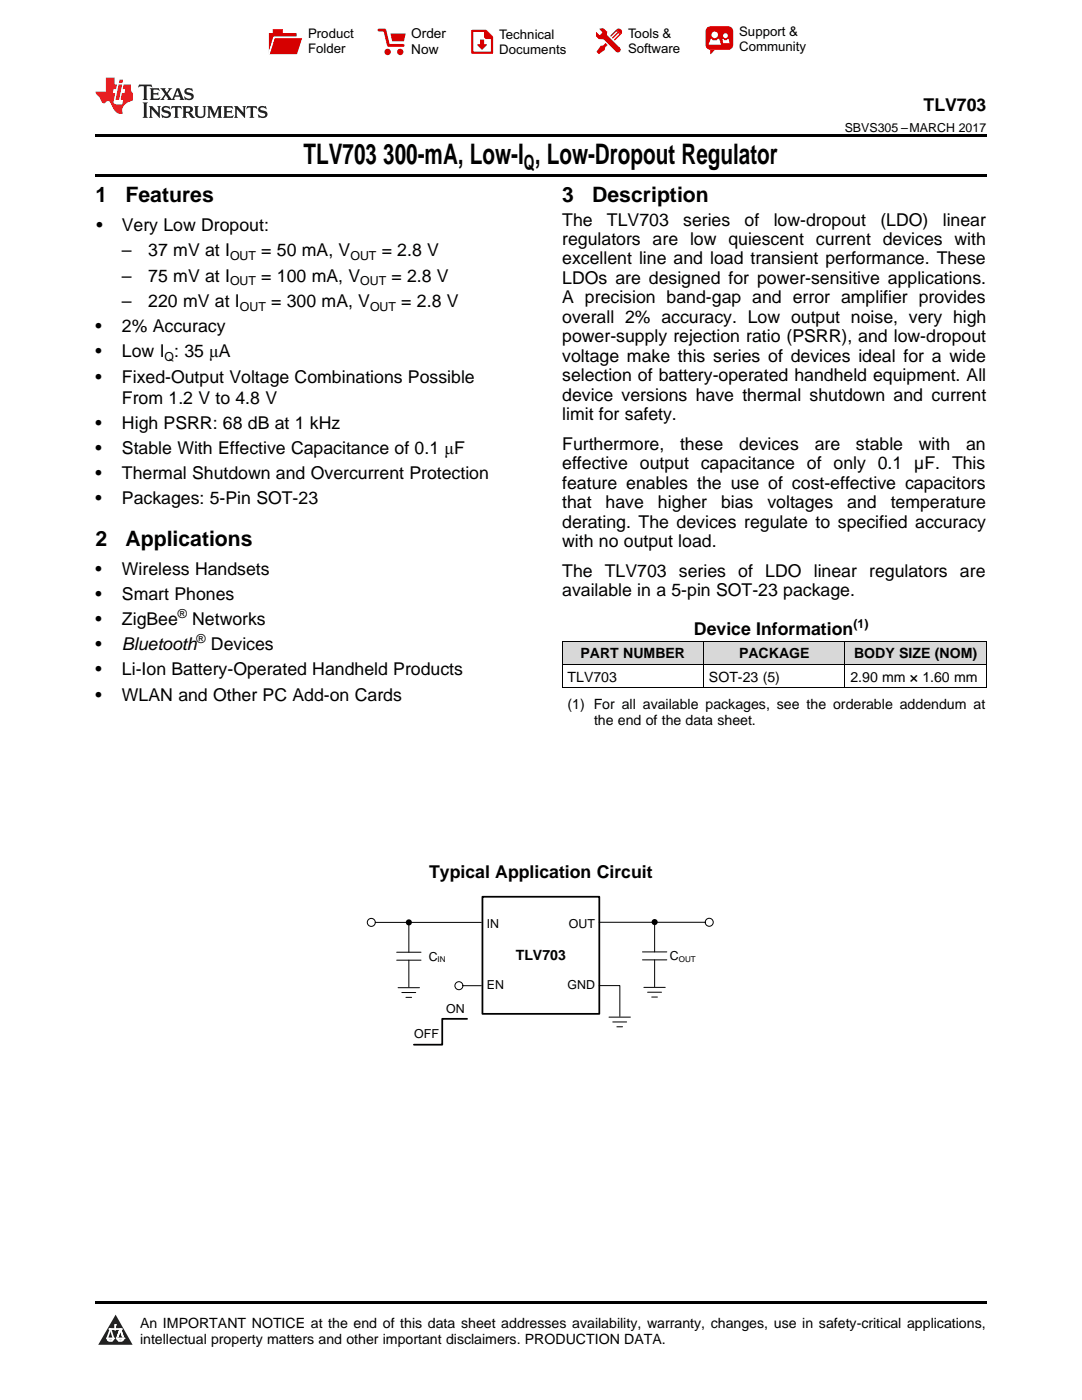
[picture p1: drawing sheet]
<svg xmlns="http://www.w3.org/2000/svg" width="216mm" height="279mm" viewBox="0 0 216 279" stroke-linecap="round" stroke-linejoin="round" font-family="sans-serif">
<defs><g id="words">
<g font-size="5.6">
<text x="60.6" y="32.8">TLV703</text>
<text x="76.5" y="32.8">300-mA, Low-I , Low-Dropout Regulator</text>
</g>
<g font-size="4.2">
<text x="104.5" y="33.9">Q</text>
<text x="19" y="40.4">1</text>
<text x="25" y="40.4">Features</text>
<text x="112.2" y="40.4">3</text>
<text x="118.2" y="40.4">Description</text>
<text x="19" y="109">2</text>
<text x="25" y="109">Applications</text>
</g>
<g font-size="3.5">
<text x="184.3" y="22.2">TLV703</text>
<text x="19.2" y="46.1">•</text>
<text x="24.3" y="46.1">Very Low Dropout:</text>
<text x="112.2" y="45">The</text>
<text x="121.1" y="45">TLV703</text>
<text x="136.3" y="45">series</text>
<text x="148.6" y="45">of</text>
<text x="154.4" y="45">low-dropout</text>
<text x="175.7" y="45">(LDO)</text>
<text x="188.1" y="45">linear</text>
<text x="24.3" y="51.2">–</text>
<text x="29.6" y="51.2">37 mV at I</text>
<text x="52.1" y="51.2">= 50 mA, V</text>
<text x="76.2" y="51.2">= 2.8 V</text>
<text x="112.2" y="48.9">regulators are low quiescent current devices with</text>
<text x="112.2" y="52.8">excellent line and load transient performance. These</text>
<text x="24.3" y="56.2">–</text>
<text x="29.6" y="56.2">75 mV at I</text>
<text x="52.1" y="56.2">= 100 mA, V</text>
<text x="78.1" y="56.2">= 2.8 V</text>
<text x="112.2" y="56.7">LDOs are designed for power-sensitive applications.</text>
<text x="24.3" y="61.3">–</text>
<text x="29.6" y="61.3">220 mV at I</text>
<text x="54.1" y="61.3">= 300 mA, V</text>
<text x="80.1" y="61.3">= 2.8 V</text>
<text x="112.2" y="60.5">A precision band-gap and error amplifier provides</text>
<text x="112.2" y="64.4">overall 2% accuracy. Low output noise, very high</text>
<text x="19" y="66.3">•</text>
<text x="19" y="71.3">•</text>
<text x="24.3" y="66.3">2% Accuracy</text>
<text x="24.3" y="71.3">Low I : 35 μA</text>
<text x="112.2" y="68.3">power-supply rejection ratio (PSRR), and low-dropout</text>
<text x="19" y="76.3">•</text>
<text x="24.3" y="76.3">Fixed-Output Voltage Combinations Possible</text>
<text x="112.2" y="72.2">voltage make this series of devices ideal for a wide</text>
<text x="112.2" y="76.1">selection of battery-operated handheld equipment. All</text>
<text x="24.3" y="80.6">From 1.2 V to 4.8 V</text>
<text x="112.2" y="79.9">device versions have thermal shutdown and current</text>
<text x="112.2" y="83.8">limit for safety.</text>
<text x="19" y="85.6">•</text>
<text x="24.3" y="85.6">High PSRR: 68 dB at 1 kHz</text>
<text x="112.2" y="89.8">Furthermore,</text>
<text x="135.7" y="89.8">these</text>
<text x="147.5" y="89.8">devices</text>
<text x="162.6" y="89.8">are</text>
<text x="170.8" y="89.8">stable</text>
<text x="183.3" y="89.8">with</text>
<text x="192.8" y="89.8">an</text>
<text x="19" y="90.6">•</text>
<text x="19" y="95.6">•</text>
<text x="24.3" y="90.6">Stable With Effective Capacitance of 0.1 μF</text>
<text x="24.3" y="95.6">Thermal Shutdown and Overcurrent Protection</text>
<text x="112.2" y="93.7">effective output capacitance of only 0.1 µF. This</text>
<text x="19" y="100.6">•</text>
<text x="24.3" y="100.6">Packages: 5-Pin SOT-23</text>
<text x="112.2" y="97.5">feature enables the use of cost-effective capacitors</text>
<text x="112.2" y="101.4">that</text>
<text x="120.8" y="101.4">have</text>
<text x="131.3" y="101.4">higher</text>
<text x="143.9" y="101.4">bias</text>
<text x="153.1" y="101.4">voltages</text>
<text x="169.1" y="101.4">and</text>
<text x="177.7" y="101.4">temperature</text>
<text x="112.2" y="105.3">derating. The devices regulate to specified accuracy</text>
<text x="112.2" y="109.2">with no output load.</text>
<text x="19" y="114.8">•</text>
<text x="19" y="119.8">•</text>
<text x="24.3" y="114.8">Wireless Handsets</text>
<text x="24.3" y="119.8">Smart Phones</text>
<text x="112.2" y="115.1">The TLV703 series of LDO linear regulators are</text>
<text x="112.2" y="119">available in a 5-pin SOT-23 package.</text>
<text x="19" y="124.8">•</text>
<text x="24.3" y="124.8">ZigBee</text>
<text x="38.3" y="124.8">Networks</text>
<text x="19" y="129.8">•</text>
<text x="24.3" y="129.8">Bluetooth</text>
<text x="42.1" y="129.8">Devices</text>
<text x="138.5" y="126.8">Device Information</text>
<text x="19" y="134.8">•</text>
<text x="24.3" y="134.8">Li-Ion Battery-Operated Handheld Products</text>
<text x="19" y="139.8">•</text>
<text x="24.3" y="139.8">WLAN and Other PC Add-on Cards</text>
<text x="85.6" y="175.3">Typical Application Circuit</text>
</g>
<g font-size="2.8">
<text x="115.8" y="131.4">PART NUMBER</text>
<text x="147.5" y="131.4">PACKAGE</text>
<text x="170.4" y="131.4">BODY SIZE (NOM)</text>
<text x="113.2" y="136.1">TLV703</text>
<text x="141.5" y="136.1">SOT-23 (5)</text>
<text x="169.7" y="136.1">2.90 mm × 1.60 mm</text>
<text x="113.2" y="141.6">(1) For all available packages, see the orderable addendum at</text>
<text x="118.5" y="144.7">the end of the data sheet.</text>
<text x="102.9" y="191.5">TLV703</text>
<text x="27.9" y="265">An IMPORTANT NOTICE at the end of this data sheet addresses availability, warranty, changes, use in safety-critical applications,</text>
<text x="27.9" y="268.2">intellectual property matters and other important disclaimers. PRODUCTION DATA.</text>
</g>
<g font-size="2.7">
<text x="82.1" y="7.7">Order</text>
<text x="82.1" y="10.7">Now</text>
</g>
<g font-size="2.6">
<text x="61.5" y="7.6">Product</text>
<text x="61.5" y="10.6">Folder</text>
<text x="99.6" y="7.8">Technical</text>
<text x="99.6" y="10.8">Documents</text>
<text x="125.3" y="7.6">Tools &amp;</text>
<text x="125.3" y="10.6">Software</text>
<text x="147.5" y="7.2">Support &amp;</text>
<text x="147.5" y="10.2">Community</text>
</g>
<g font-size="2.5">
<text x="168.6" y="26.3">SBVS305 –MARCH 2017</text>
<text x="45.9" y="51.9">OUT</text>
<text x="69.9" y="51.9">OUT</text>
<text x="45.9" y="56.9">OUT</text>
<text x="71.9" y="56.9">OUT</text>
<text x="47.9" y="62">OUT</text>
<text x="73.8" y="62">OUT</text>
<text x="32.8" y="72">Q</text>
<text x="35.5" y="123.4">®</text>
<text x="170.3" y="125.3">(1)</text>
<text x="39.2" y="128.4">®</text>
<text x="97.1" y="185.1">IN</text>
<text x="113.5" y="185.1">OUT</text>
<text x="85.5" y="191.7">C</text>
<text x="133.7" y="191.6">C</text>
<text x="97.1" y="197.5">EN</text>
<text x="113.2" y="197.5">GND</text>
<text x="89" y="202.3">ON</text>
<text x="82.7" y="207.2">OFF</text>
</g>
<g font-size="1.6">
<text x="135.5" y="192">OUT</text>
<text x="87.3" y="192">IN</text>
</g>
</g></defs>
<g fill="#d8d8d8">
<path d="M112.2 128h28.2v4.7h-28.2z"/>
<path d="M140.4 128h28.2v4.7h-28.2z"/>
<path d="M168.6 128h28.2v4.7h-28.2z"/>
</g>
<path d="M23.1 262.4l3.4 6h-6.9z" fill="#231f20"/>
<path d="M21.4 267.1h1.2l-.3 .5h-.3a.55 .55 0 0 1-.6-.5z" fill-rule="evenodd" fill="#fff"/>
<path d="M21.4 267.1h1.2l-.3 .5h-.3a.55 .55 0 0 1-.6-.5z" fill="none" stroke="#231f20" stroke-width=".34"/>
<path d="M21.4 267.1l1.2 .1-.3 .4h-.5z" fill="none" stroke="#fff" stroke-width=".34"/>
<path d="M23 265.3h.1" fill="none" stroke="#fff" stroke-width=".34"/>
<path d="M23 264.4v.9z" fill="#fff"/>
<path d="M23 264.4v.9z" fill="none" stroke="#fff" stroke-width=".34"/>
<circle cx="23" cy="264.4" r=".17" fill="#fff"/>
<path d="M21.9 265.2h.1" fill="none" stroke="#fff" stroke-width=".34"/>
<path d="M21.9 265.2h2.3z" fill="#fff"/>
<path d="M21.9 265.2h2.3z" fill="none" stroke="#fff" stroke-width=".34"/>
<circle cx="24.2" cy="265.2" r=".17" fill="#fff"/>
<path d="M23.3 267.1h.1" fill="none" stroke="#fff" stroke-width=".34"/>
<path d="M24 265.2l-.7 1.9z" fill="#fff"/>
<path d="M24 265.2l-.7 1.9z" fill="none" stroke="#fff" stroke-width=".34"/>
<path d="M24 265.2l.7 1.9z" fill="#fff"/>
<path d="M24 265.2l.7 1.9z" fill="none" stroke="#fff" stroke-width=".34"/>
<path d="M24.6 267.1h.1" fill="none" stroke="#fff" stroke-width=".34"/>
<circle cx="21.4" cy="267.1" r=".17" fill="#fff"/>
<path d="M22.1 265.2l-.7 1.9z" fill="#fff"/>
<path d="M22.1 265.2l-.7 1.9z" fill="none" stroke="#fff" stroke-width=".34"/>
<path d="M22.1 265.2l.5 1.9z" fill="#fff"/>
<path d="M22.1 265.2l.5 1.9z" fill="none" stroke="#fff" stroke-width=".34"/>
<circle cx="22.6" cy="267.1" r=".17" fill="#fff"/>
<path d="M23.4 267.1h1.3a.65 .65 0 0 1-.7 .5 .65 .65 0 0 1-.6-.5z" fill-rule="evenodd" fill="#fff"/>
<path d="M23.4 267.1h1.3a.65 .65 0 0 1-.7 .5 .65 .65 0 0 1-.6-.5z" fill="none" stroke="#231f20" stroke-width=".34"/>
<path d="M23.4 267.1h1.3l-.4 .5h-.6z" fill="none" stroke="#fff" stroke-width=".34"/>
<path d="M23.3 267.1h.1" fill="none" stroke="#fff" stroke-width=".34"/>
<circle cx="24.7" cy="267.1" r=".17" fill="#fff"/>
<path d="M19 259.7h177.8v.5h-177.8z" fill="#000"/>
<path d="M96.3 179h23.3v23.3h-23.3z" fill-rule="evenodd" fill="#fff"/>
<path d="M96.3 179h23.3v23.3h-23.3zM93.2 203.3h-5v5.2h-5.6" fill="none" stroke="#000" stroke-width=".35"/>
<g fill="none" stroke="#000" stroke-width=".2">
<path d="M112.2 137.3h84.6M112.2 132.6h84.6M112.2 128h84.6M112.2 128v9.3M140.4 128v9.3M168.6 128v9.3M196.8 128v9.3M74.9 184.1h21.1M79.2 190h4.8M79.2 191.6h4.8M79.4 197.1h4.3M80.2 198.1h2.8"/>
<path d="M81 199h1.1M81.6 184.1v5.9M81.6 191.6v5.4M92.4 196.7h3.6M119.6 196.7h4.1v6.2M119.6 184.1h21.1M128.2 190h4.9M128.2 191.6h4.9M128.5 197.1h4.2M129.2 198h2.8M130 199h1.2M130.6 184v6"/>
<path d="M130.6 191.6v5.3M121.5 203h4.3M122.3 204h2.7M123.1 204.9h1.1"/>
<circle cx="74.1" cy="184.1" r=".8"/>
<circle cx="91.6" cy="196.7" r=".8"/>
<circle cx="141.5" cy="184.1" r=".8"/>
</g>
<g fill="#000">
<circle cx="81.6" cy="184.1" r=".61"/>
<circle cx="130.6" cy="184" r=".61"/>
</g>
<path d="M19 34.8h177.8v.5h-177.8zM19 26.8h177.8v.6h-177.8z" fill="#000"/>
<path d="M27.7 16.9l-.1 .6 .6-.3h.5v.2v2.2l-.2 .4h1l-.2-.4v-2.2v-.2h.5l.6 .3-.2-.6zM29.9 17.6l.2 .4v1.6l-.2 .4h1.9l.1-.6a1.09 1.09 0 0 1-1.3 .1v-.6h.6l.4 .2v-.7l-.2 .2h-.8v-.6l.2-.1a1.01 1.01 0 0 1 1 .3l-.1-.6zM32 17.6l.9 1.2-1 1.2h.9l-.2-.3 .5-.7 .5 .7-.3 .3h1.7l-.2-.3 .1-.4h1l.1 .4-.2 .3h1l-.3-.4-.7-2h-.5l-1 2.2-.8-1.1 .9-1.1h-.9l.2 .2-.4 .7-.4-.7 .2-.2zM35.4 18l.4 1h-.8zM37 17.7a.66 .66 0 0 0-.2 .8 .66 .66 0 0 0 .6 .4l.7 .2 .1 .2a.8 .8 0 0 1-.7 .4 .8 .8 0 0 1-.7-.5l.1 .8 .2-.2a.94 .94 0 0 0 1.1 .1 .94 .94 0 0 0 .4-.9 1.48 1.48 0 0 0-1.3-.6v-.4a1.1 1.1 0 0 1 1.2 .2l-.2-.6-.2 .1-.5-.1zM28.5 20.4l.2 .4v2.3l-.2 .4h1l-.2-.4v-2.3l.2-.4zM29.7 21.2l.2 .4v1.5l-.2 .4h.8l-.3-.4 .1-1.3 1.6 1.8v-2l.2-.4h-.7l.2 .2v1.1l-1.2-1.3zM32.5 21.3a.66 .66 0 0 0-.2 .8 .66 .66 0 0 0 .6 .4l.6 .2 .2 .2a.8 .8 0 0 1-.8 .4 .8 .8 0 0 1-.7-.5l.2 .7 .2-.1a.94 .94 0 0 0 1 .1 .94 .94 0 0 0 .5-1 1.47 1.47 0 0 0-1.3-.6l-.1-.3a1.1 1.1 0 0 1 1.3 .2l-.2-.6-.2 .1-.5-.2zM34.3 21.2l-.2 .6a.64 .64 0 0 1 .8-.3v1.6l-.2 .4h1l-.3-.4 .1-1.6a.66 .66 0 0 1 .8 .3l-.2-.6zM36.3 21.2l.3 .4v1.5l-.3 .4h1l-.2-.2v-.7h.5l.1 .1a.8 .8 0 0 0 1.2 .7l-1-1a.62 .62 0 0 0 .6-.5 .62 .62 0 0 0-.6-.7zM37.1 21.5h.1a.48 .48 0 0 1 .6 0 .48 .48 0 0 1 .1 .6l-.2 .1-.6 .1zM38.7 21.2l.2 .2a2.29 2.29 0 0 0 .4 2 1.05 1.05 0 0 0 1.7-.7v-1.3l.2-.2h-.8l.2 .4v1.1a.61 .61 0 0 1-.6 .6 .61 .61 0 0 1-.6-.6v-1.1l.3-.4zM41.3 21.2l.3 .4v1.5l-.3 .4h.8l-.2-.4v-1.4l.8 1.9 .9-1.9v1.4l-.2 .4h.9l-.2-.4v-1.5l.2-.4h-.8l-.7 1.5-.6-1.5zM44.5 21.2l.2 .4v1.5l-.2 .4h1.9l.2-.6a1.1 1.1 0 0 1-1.4 .2v-.7h.6l.4 .2v-.6l-.2 .1-.8 .1v-.6l.2-.1a1.02 1.02 0 0 1 1.1 .2l-.2-.5zM46.7 21.2l.2 .4v1.5l-.2 .4h.8l-.3-.4 .1-1.3 1.6 1.8v-2l.2-.4h-.7l.2 .2v1.1l-1.2-1.3zM49.3 21.2l-.1 .6a.64 .64 0 0 1 .8-.3v1.6l-.3 .4h1l-.2-.4v-1.6a.66 .66 0 0 1 .8 .3l-.1-.6zM51.7 21.3a.66 .66 0 0 0-.2 .7 .66 .66 0 0 0 .7 .5l.6 .2 .1 .2a.8 .8 0 0 1-.7 .4 .8 .8 0 0 1-.7-.5l.1 .7 .2-.1a.94 .94 0 0 0 1.1 .1 .94 .94 0 0 0 .4-1 1.48 1.48 0 0 0-1.2-.6l-.1-.3a1.1 1.1 0 0 1 1.2 .2l-.2-.6-.1 .1-.6-.2z" fill="#231f20"/>
<path d="M21.1 15.5v2.8h-2v.4l.9 .9a.96 .96 0 0 0 1 1 .59 .59 0 0 1 .5-.4 .59 .59 0 0 1 .5 .3l.4 .8a1.61 1.61 0 0 0 2.1 1.3 1.63 1.63 0 0 1 1.1-2.2l.9-.3v-1.5a1.6 1.6 0 0 1-.4-1.7h-1.4l-.2 .9h.5l-.2 .8h-.5l-.2 1v.3h.5l-.2 .9h-.7a.74 .74 0 0 1-1-.6l.3-1.6h-.5l.2-.8h.5l.1-.9h-.4v-1.4zM23.7 16.9l-.7 3h.8l.6-3zM23.8 15.9l-.1 .7h.7l.2-.7z" fill="#ee1d23"/>
<g fill="#d60000">
<path d="M54.4 5.8h2v.8h2.8v4.2h-5.5v-4.2h.7z" fill-rule="evenodd"/>
<path d="M54.7 7.5h5.6l-1 3.3h-5.6z" fill-rule="evenodd"/>
</g>
<path d="M54.6 7.4h5.8l-.1 .1h-5.5l-1.1 3.3z" fill-rule="evenodd" fill="#fff"/>
<path d="M54.6 7.4h5.8l-.1 .1h-5.5l-1.1 3.3z" fill="none" stroke="#fff" stroke-width=".2"/>
<path d="M75.6 6h1.2l.7 3.1h3" fill="none" stroke="#d60000" stroke-width=".56"/>
<g fill="#d60000">
<path d="M77.9 6.7h3.1l-.4 1.5h-2.3z" fill-rule="evenodd"/>
<circle cx="77.3" cy="10.4" r=".64"/>
<circle cx="79.9" cy="10.4" r=".64"/>
</g>
<path d="M94.2 6.2h2.7l1.3 1.2v3.1h-4z" fill="none" stroke="#d60000" stroke-width=".44"/>
<g fill="#d60000">
<path d="M95.8 7.9h.8v1h.6l-1 1.1-1-1v-.1h.6z" fill-rule="evenodd"/>
<path d="M96.6 6.2h.3l1.3 1.2v.4h-1.3l-.3-.4z" fill-rule="evenodd"/>
<path d="M119.6 5.7h.9l.6 .6 .1 .7 2.5 2.5-.8 .8-2.3-2.3-1.1-.2-.6-.6v-.8l.7 .6 .5-.4v-.2l-.4-.5z" fill-rule="evenodd"/>
<path d="M119.9 9.1h.4l.5-.5 .4 .4-.5 .5v.4l-1.2 .9-.5-.5z" fill-rule="evenodd"/>
<path d="M123 5.9a.67 .67 0 0 1 .9 0 .67 .67 0 0 1 0 .9z" fill-rule="evenodd"/>
<path d="M123 5.9l.9 .9-1.2 1.2h-.2l.1-.2 .9-.9 .1-.2h-.3l-.9 1h-.2v-.2l.9-1 .1-.2h-.3l-.9 1h-.2v-.2z" fill-rule="evenodd"/>
<circle cx="123.3" cy="9.9" r=".54"/>
</g>
<path d="M121.1 6.3l-.1 .7" fill="none" stroke="#d60000" stroke-width=".2"/>
<g fill="#d60000">
<path d="M141.1 5.5l.6-.2h3.6a.95 .95 0 0 1 1 .9v2.8a.95 .95 0 0 1-1 .9h-3.6a.95 .95 0 0 1-.9-.9v-2.8z" fill-rule="evenodd"/>
<path d="M141.7 9.9h.9l-.7 .9h-.2z" fill-rule="evenodd"/>
</g>
<g fill="#fff">
<path d="M144.3 8.6h1.3z"/>
<path d="M141.8 7.8h.3l.1 .2h.8l.2-.2h.3l.4 1.1h-2.5z" fill-rule="evenodd"/>
<path d="M144.2 7.8h.2l.2 .2h.4l.2-.2h.2l.2 .8h-1.3z" fill-rule="evenodd"/>
<circle cx="142.6" cy="6.9" r=".65"/>
<circle cx="144.8" cy="7.1" r=".48"/>
</g>
<use href="#words"/>
</svg>
